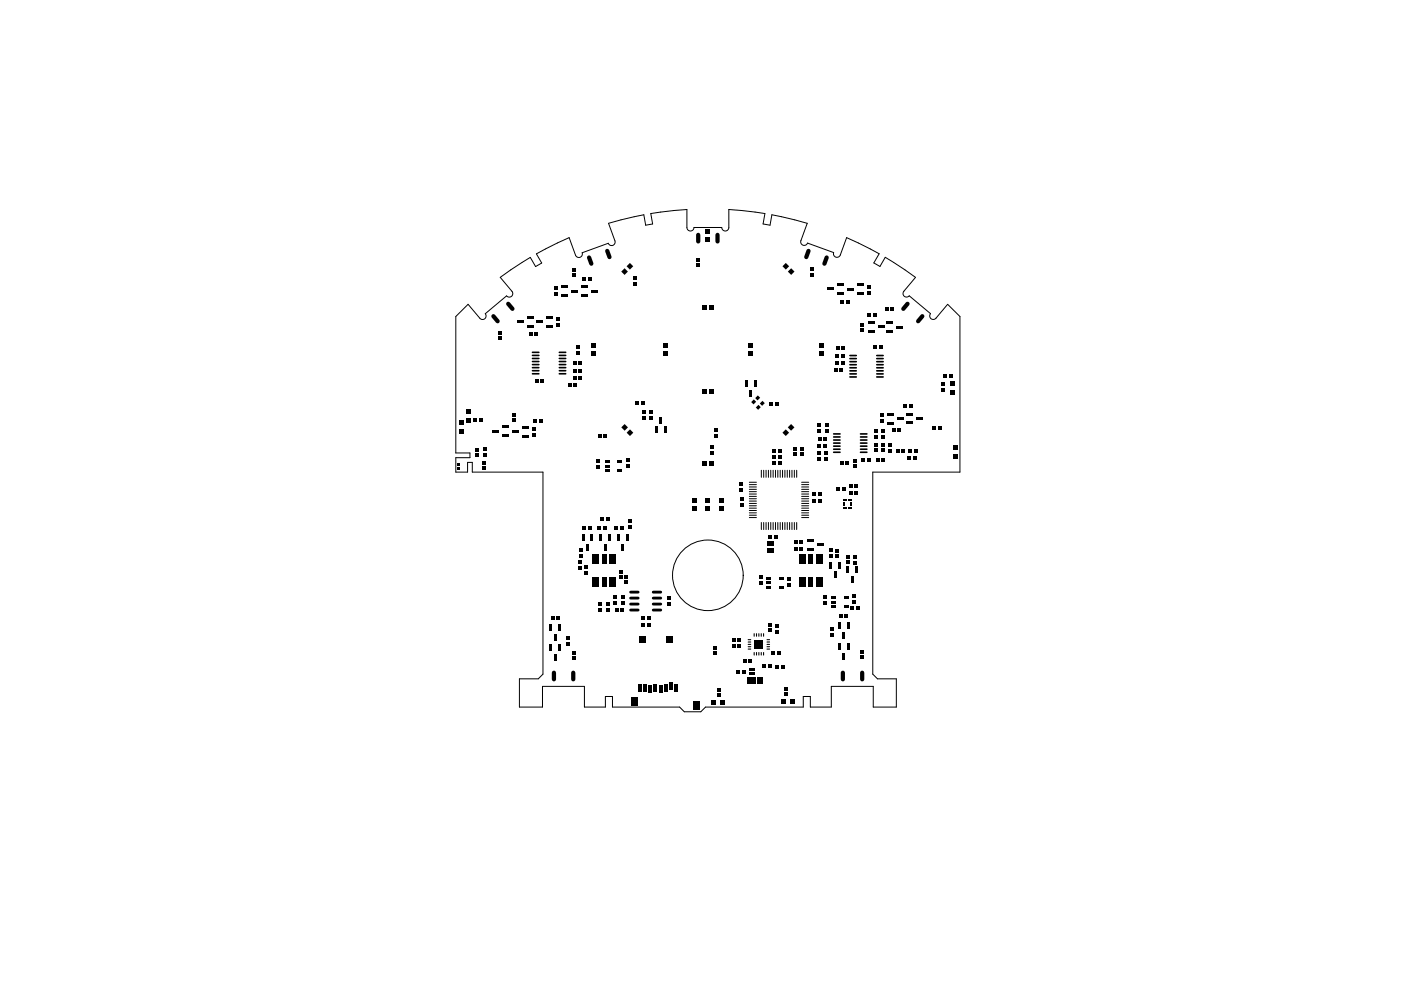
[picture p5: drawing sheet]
<svg xmlns="http://www.w3.org/2000/svg" width="297mm" height="210mm" viewBox="0 0 297 210" stroke-linecap="round" stroke-linejoin="round" font-family="sans-serif">
<g fill="#000">
<path d="M121.3 56.8h.7v.8h-.7z" fill-rule="evenodd"/>
<path d="M121.3 58h.7v.8h-.7z" fill-rule="evenodd"/>
<path d="M123.5 58.7h.8v.7h-.8z" fill-rule="evenodd"/>
<path d="M124.7 58.7h.8v.7h-.8z" fill-rule="evenodd"/>
<path d="M131.7 57.6l.7-.7 .7 .7-.7 .7z" fill-rule="evenodd"/>
<path d="M132.8 56.5l.8-.8 .7 .8-.7 .7z" fill-rule="evenodd"/>
<path d="M134.3 58.5h.7v.8h-.7z" fill-rule="evenodd"/>
<path d="M147.6 54.7h.7v.8h-.7z" fill-rule="evenodd"/>
<path d="M147.6 55.9h.7v.8h-.7z" fill-rule="evenodd"/>
<path d="M149.6 50.2h1v1h-1z" fill-rule="evenodd"/>
<path d="M149.6 48.7h1v.9h-1z" fill-rule="evenodd"/>
<path d="M165.9 56.5l.7-.8 .7 .8-.7 .7z" fill-rule="evenodd"/>
<path d="M167 57.6l.7-.7 .7 .7-.7 .7z" fill-rule="evenodd"/>
<path d="M171.9 56.7h.7v.8h-.7z" fill-rule="evenodd"/>
<path d="M171.9 57.9h.7v.8h-.7z" fill-rule="evenodd"/>
<path d="M177.5 60h1.3v.6h-1.3z" fill-rule="evenodd"/>
<path d="M105.7 71.3h.7v.8h-.7z" fill-rule="evenodd"/>
<path d="M105.7 70.1h.7v.8h-.7z" fill-rule="evenodd"/>
<path d="M109.7 67.9h1.3v.6h-1.3z" fill-rule="evenodd"/>
<path d="M112.1 70.4h.8v.7h-.8z" fill-rule="evenodd"/>
<path d="M111.8 68.9h1.3v.6h-1.3z" fill-rule="evenodd"/>
<path d="M111.8 67h1.3v.6h-1.3z" fill-rule="evenodd"/>
<path d="M113.3 70.4h.8v.7h-.8z" fill-rule="evenodd"/>
<path d="M113.8 67.9h1.3v.6h-1.3z" fill-rule="evenodd"/>
<path d="M115.9 68.9h1.3v.6h-1.3z" fill-rule="evenodd"/>
<path d="M115.9 67h1.3v.6h-1.3z" fill-rule="evenodd"/>
<path d="M118 67.3h.7v.8h-.7z" fill-rule="evenodd"/>
<path d="M118 68.5h.7v.8h-.7z" fill-rule="evenodd"/>
<path d="M117.5 60.7h.7v.8h-.7z" fill-rule="evenodd"/>
<path d="M117.5 61.9h.7v.8h-.7z" fill-rule="evenodd"/>
<path d="M119.1 62.4h1.3v.6h-1.3z" fill-rule="evenodd"/>
<path d="M119.1 60.5h1.3v.6h-1.3z" fill-rule="evenodd"/>
<path d="M121.2 61.5h1.3v.6h-1.3z" fill-rule="evenodd"/>
<path d="M121.4 78.2h.8v.7h-.8z" fill-rule="evenodd"/>
<path d="M121.4 76.6h.8v.7h-.8z" fill-rule="evenodd"/>
<path d="M122.2 73.1h.7v.8h-.7z" fill-rule="evenodd"/>
<path d="M122.2 74.3h.7v.8h-.7z" fill-rule="evenodd"/>
<path d="M122.6 78.2h.8v.7h-.8z" fill-rule="evenodd"/>
<path d="M122.6 76.6h.8v.7h-.8z" fill-rule="evenodd"/>
<path d="M123.2 62.4h1.3v.6h-1.3z" fill-rule="evenodd"/>
<path d="M123.2 60.5h1.3v.6h-1.3z" fill-rule="evenodd"/>
<path d="M125.3 61.5h1.3v.6h-1.3z" fill-rule="evenodd"/>
<path d="M125.4 72.8h1v1h-1z" fill-rule="evenodd"/>
<path d="M125.4 74.4h1v1h-1z" fill-rule="evenodd"/>
<path d="M134.3 59.7h.7v.8h-.7z" fill-rule="evenodd"/>
<path d="M140.6 72.8h1v1h-1z" fill-rule="evenodd"/>
<path d="M140.6 74.4h1v1h-1z" fill-rule="evenodd"/>
<path d="M148.8 64.6h1v1h-1z" fill-rule="evenodd"/>
<path d="M150.4 64.6h1v1h-1z" fill-rule="evenodd"/>
<path d="M158.6 72.8h1v1h-1z" fill-rule="evenodd"/>
<path d="M158.6 74.4h1v1h-1z" fill-rule="evenodd"/>
<path d="M173.8 72.8h1v1h-1z" fill-rule="evenodd"/>
<path d="M173.8 74.4h1v1h-1z" fill-rule="evenodd"/>
<path d="M175.4 60.9h1.3v.6h-1.3z" fill-rule="evenodd"/>
<path d="M176.8 78h.8v.7h-.8z" fill-rule="evenodd"/>
<path d="M177.2 75h.8v.7h-.8z" fill-rule="evenodd"/>
<path d="M177.2 76.5h.8v.7h-.8z" fill-rule="evenodd"/>
<path d="M177.2 73.5h.8v.7h-.8z" fill-rule="evenodd"/>
<path d="M178.2 63.6h.8v.7h-.8z" fill-rule="evenodd"/>
<path d="M178 78h.8v.7h-.8z" fill-rule="evenodd"/>
<path d="M177.5 61.9h1.3v.6h-1.3z" fill-rule="evenodd"/>
<path d="M178.4 75h.8v.7h-.8z" fill-rule="evenodd"/>
<path d="M178.4 76.5h.8v.7h-.8z" fill-rule="evenodd"/>
<path d="M178.4 73.5h.8v.7h-.8z" fill-rule="evenodd"/>
<path d="M179.4 63.6h.8v.7h-.8z" fill-rule="evenodd"/>
<path d="M179.7 61h1.2v.6h-1.2z" fill-rule="evenodd"/>
<path d="M181.7 60h1.3v.6h-1.3z" fill-rule="evenodd"/>
<path d="M181.7 61.9h1.3v.6h-1.3z" fill-rule="evenodd"/>
<path d="M182.5 69.6h.7v.8h-.7z" fill-rule="evenodd"/>
<path d="M182.5 68.4h.7v.8h-.7z" fill-rule="evenodd"/>
<path d="M183.9 66.5h.8v.7h-.8z" fill-rule="evenodd"/>
<path d="M184 60.5h.7v.8h-.7z" fill-rule="evenodd"/>
<path d="M184 61.7h.7v.8h-.7z" fill-rule="evenodd"/>
<path d="M184 70h1.3v.6h-1.3z" fill-rule="evenodd"/>
<path d="M184 68.1h1.3v.6h-1.3z" fill-rule="evenodd"/>
<path d="M185.1 66.5h.8v.7h-.8z" fill-rule="evenodd"/>
<path d="M185.2 73.2h.8v.7h-.8z" fill-rule="evenodd"/>
<path d="M186.1 69h1.3v.6h-1.3z" fill-rule="evenodd"/>
<path d="M186.4 73.2h.8v.7h-.8z" fill-rule="evenodd"/>
<path d="M187.9 70.1h1.3v.5h-1.3z" fill-rule="evenodd"/>
<path d="M187.9 68.2h1.3v.6h-1.3z" fill-rule="evenodd"/>
<path d="M187.6 65.2h.8v.7h-.8z" fill-rule="evenodd"/>
<path d="M188.8 65.2h.8v.7h-.8z" fill-rule="evenodd"/>
<path d="M190 69.1h1.3v.6h-1.3z" fill-rule="evenodd"/>
<path d="M199.9 79.3h.8v.7h-.8z" fill-rule="evenodd"/>
<path d="M201.1 79.3h.8v.7h-.8z" fill-rule="evenodd"/>
<path d="M97.3 91h1v1h-1z" fill-rule="evenodd"/>
<path d="M97.3 89.1h1v1h-1z" fill-rule="evenodd"/>
<path d="M97 99.1h.6v.6h-.6z" fill-rule="evenodd"/>
<path d="M97 98.1h.6v.6h-.6z" fill-rule="evenodd"/>
<path d="M98.9 86.7h1v1h-1z" fill-rule="evenodd"/>
<path d="M98.9 88.6h1v1h-1z" fill-rule="evenodd"/>
<path d="M100.4 88.8h.8v.7h-.8z" fill-rule="evenodd"/>
<path d="M100.9 94.9h.7v.8h-.7z" fill-rule="evenodd"/>
<path d="M100.9 96.1h.7v.8h-.7z" fill-rule="evenodd"/>
<path d="M102.3 97.7h.7v.8h-.7z" fill-rule="evenodd"/>
<path d="M102.3 98.9h.7v.8h-.7z" fill-rule="evenodd"/>
<path d="M101.6 88.8h.8v.7h-.8z" fill-rule="evenodd"/>
<path d="M102.4 94.9h.7v.8h-.7z" fill-rule="evenodd"/>
<path d="M102.4 96.1h.7v.8h-.7z" fill-rule="evenodd"/>
<path d="M104.4 91.2h1.3v.6h-1.3z" fill-rule="evenodd"/>
<path d="M106.5 92.1h1.3v.6h-1.3z" fill-rule="evenodd"/>
<path d="M106.5 90.2h1.3v.6h-1.3z" fill-rule="evenodd"/>
<path d="M108.6 87.5h.7v.8h-.7z" fill-rule="evenodd"/>
<path d="M108.6 88.7h.7v.8h-.7z" fill-rule="evenodd"/>
<path d="M108.6 91.2h1.3v.6h-1.3z" fill-rule="evenodd"/>
<path d="M110.7 92.2h1.3v.6h-1.3z" fill-rule="evenodd"/>
<path d="M110.7 90.3h1.3v.6h-1.3z" fill-rule="evenodd"/>
<path d="M112.8 91.8h.7v.7h-.7z" fill-rule="evenodd"/>
<path d="M112.8 90.6h.7v.8h-.7z" fill-rule="evenodd"/>
<path d="M113 88.9h.8v.7h-.8z" fill-rule="evenodd"/>
<path d="M113.4 80.4h.8v.7h-.8z" fill-rule="evenodd"/>
<path d="M114.2 88.9h.8v.7h-.8z" fill-rule="evenodd"/>
<path d="M114.6 80.4h.8v.7h-.8z" fill-rule="evenodd"/>
<path d="M120.4 81.2h.8v.7h-.8z" fill-rule="evenodd"/>
<path d="M121.4 79.7h.8v.7h-.8z" fill-rule="evenodd"/>
<path d="M121.6 81.2h.8v.7h-.8z" fill-rule="evenodd"/>
<path d="M122.6 79.7h.8v.7h-.8z" fill-rule="evenodd"/>
<path d="M126.5 97.4h.7v.8h-.7z" fill-rule="evenodd"/>
<path d="M126.5 98.6h.7v.8h-.7z" fill-rule="evenodd"/>
<path d="M126.7 92.2h.8v.7h-.8z" fill-rule="evenodd"/>
<path d="M127.9 92.2h.8v.7h-.8z" fill-rule="evenodd"/>
<path d="M128.2 97.6h1.1v.6h-1.1z" fill-rule="evenodd"/>
<path d="M128.2 98.5h1.1v.6h-1.1z" fill-rule="evenodd"/>
<path d="M130.9 97.6h1.1v.6h-1.1z" fill-rule="evenodd"/>
<path d="M132.8 97.1h.6v.8h-.6z" fill-rule="evenodd"/>
<path d="M132.8 98.3h.6v.8h-.6z" fill-rule="evenodd"/>
<path d="M131.7 90.6l.7-.7 .7 .7-.7 .7z" fill-rule="evenodd"/>
<path d="M132.9 91.7l.7-.7 .7 .7-.7 .7z" fill-rule="evenodd"/>
<path d="M134.7 85h.8v.7h-.8z" fill-rule="evenodd"/>
<path d="M136.2 87h.7v.8h-.7z" fill-rule="evenodd"/>
<path d="M136.2 88.2h.7v.8h-.7z" fill-rule="evenodd"/>
<path d="M135.9 85h.8v.7h-.8z" fill-rule="evenodd"/>
<path d="M137.7 87h.7v.8h-.7z" fill-rule="evenodd"/>
<path d="M137.7 88.2h.7v.8h-.7z" fill-rule="evenodd"/>
<path d="M138.8 90.5h.6v1.3h-.6z" fill-rule="evenodd"/>
<path d="M139.8 88.4h.6v1.3h-.6z" fill-rule="evenodd"/>
<path d="M140.7 90.5h.6v1.3h-.6z" fill-rule="evenodd"/>
<path d="M148.8 82.6h1v1h-1z" fill-rule="evenodd"/>
<path d="M148.8 97.7h1v1h-1z" fill-rule="evenodd"/>
<path d="M150.6 95.7h.7v.8h-.7z" fill-rule="evenodd"/>
<path d="M150.6 94.5h.7v.8h-.7z" fill-rule="evenodd"/>
<path d="M150.4 82.6h1v1h-1z" fill-rule="evenodd"/>
<path d="M150.4 97.7h1v1h-1z" fill-rule="evenodd"/>
<path d="M151.5 90.8h.7v.8h-.7z" fill-rule="evenodd"/>
<path d="M151.5 92h.7v.8h-.7z" fill-rule="evenodd"/>
<path d="M157.9 80.7h.6v1.3h-.6z" fill-rule="evenodd"/>
<path d="M158.9 82.8h.6v1.3h-.6z" fill-rule="evenodd"/>
<path d="M159.8 80.7h.6v1.3h-.6z" fill-rule="evenodd"/>
<path d="M159.3 85.3l.5-.6 .5 .5-.5 .5z" fill-rule="evenodd"/>
<path d="M160.1 84.4l.6-.6 .5 .5-.6 .6z" fill-rule="evenodd"/>
<path d="M160.2 86.4l.6-.6 .5 .5-.6 .6z" fill-rule="evenodd"/>
<path d="M161.1 85.6l.6-.6 .4 .5-.5 .5z" fill-rule="evenodd"/>
<path d="M163.1 85.3h.8v.7h-.8z" fill-rule="evenodd"/>
<path d="M163.7 97.8h.8v.7h-.8z" fill-rule="evenodd"/>
<path d="M163.7 95.2h.7v.8h-.7z" fill-rule="evenodd"/>
<path d="M163.7 96.4h.7v.8h-.7z" fill-rule="evenodd"/>
<path d="M164.3 85.3h.8v.7h-.8z" fill-rule="evenodd"/>
<path d="M164.9 97.8h.8v.7h-.8z" fill-rule="evenodd"/>
<path d="M165 95.2h.7v.8h-.7z" fill-rule="evenodd"/>
<path d="M165 96.4h.7v.8h-.7z" fill-rule="evenodd"/>
<path d="M165.9 91.7l.7-.7 .7 .7-.7 .7z" fill-rule="evenodd"/>
<path d="M167 90.6l.7-.7 .7 .7-.7 .7z" fill-rule="evenodd"/>
<path d="M168.1 95.9h.7v.8h-.7z" fill-rule="evenodd"/>
<path d="M168.1 94.7h.7v.8h-.7z" fill-rule="evenodd"/>
<path d="M169.6 95.9h.7v.8h-.7z" fill-rule="evenodd"/>
<path d="M169.6 94.7h.7v.8h-.7z" fill-rule="evenodd"/>
<path d="M173.3 94.2h.8v.7h-.8z" fill-rule="evenodd"/>
<path d="M173.3 91h.7v.8h-.7z" fill-rule="evenodd"/>
<path d="M173.3 89.8h.7v.8h-.7z" fill-rule="evenodd"/>
<path d="M173.4 92.7h.8v.7h-.8z" fill-rule="evenodd"/>
<path d="M173.3 96.9h.7v.8h-.7z" fill-rule="evenodd"/>
<path d="M173.3 95.7h.7v.8h-.7z" fill-rule="evenodd"/>
<path d="M174.5 94.2h.8v.7h-.8z" fill-rule="evenodd"/>
<path d="M174.6 92.7h.8v.7h-.8z" fill-rule="evenodd"/>
<path d="M174.9 91h.7v.8h-.7z" fill-rule="evenodd"/>
<path d="M174.9 89.8h.7v.8h-.7z" fill-rule="evenodd"/>
<path d="M174.8 96.9h.7v.8h-.7z" fill-rule="evenodd"/>
<path d="M174.8 95.7h.7v.8h-.7z" fill-rule="evenodd"/>
<path d="M178.1 97.9h.8v.7h-.8z" fill-rule="evenodd"/>
<path d="M179.3 97.9h.8v.7h-.8z" fill-rule="evenodd"/>
<path d="M180.9 97.2h.7v.8h-.7z" fill-rule="evenodd"/>
<path d="M180.9 98.4h.7v.8h-.7z" fill-rule="evenodd"/>
<path d="M182.5 97.1h.8v.7h-.8z" fill-rule="evenodd"/>
<path d="M183.7 97.1h.8v.7h-.8z" fill-rule="evenodd"/>
<path d="M185.4 95.1h.7v.8h-.7z" fill-rule="evenodd"/>
<path d="M185.4 93.9h.7v.8h-.7z" fill-rule="evenodd"/>
<path d="M185.4 91.1h.7v.8h-.7z" fill-rule="evenodd"/>
<path d="M185.4 92.2h.7v.8h-.7z" fill-rule="evenodd"/>
<path d="M185.7 97.1h.8v.7h-.8z" fill-rule="evenodd"/>
<path d="M186.9 95h.7v.8h-.7z" fill-rule="evenodd"/>
<path d="M186.9 93.8h.7v.8h-.7z" fill-rule="evenodd"/>
<path d="M186.7 88.9h.7v.8h-.7z" fill-rule="evenodd"/>
<path d="M186.7 87.7h.7v.8h-.7z" fill-rule="evenodd"/>
<path d="M186.9 91.1h.7v.8h-.7z" fill-rule="evenodd"/>
<path d="M186.9 92.2h.7v.8h-.7z" fill-rule="evenodd"/>
<path d="M186.9 97.1h.8v.7h-.8z" fill-rule="evenodd"/>
<path d="M188.2 89.4h1.3v.6h-1.3z" fill-rule="evenodd"/>
<path d="M188.2 87.5h1.3v.6h-1.3z" fill-rule="evenodd"/>
<path d="M188.4 95.1h.7v.8h-.7z" fill-rule="evenodd"/>
<path d="M188.4 93.9h.7v.8h-.7z" fill-rule="evenodd"/>
<path d="M189.1 90.9h.8v.7h-.8z" fill-rule="evenodd"/>
<path d="M189.9 95.2h.8v.7h-.8z" fill-rule="evenodd"/>
<path d="M190.3 90.9h.8v.7h-.8z" fill-rule="evenodd"/>
<path d="M190.3 88.5h1.3v.6h-1.3z" fill-rule="evenodd"/>
<path d="M191.1 95.2h.8v.7h-.8z" fill-rule="evenodd"/>
<path d="M191.5 85.7h.8v.7h-.8z" fill-rule="evenodd"/>
<path d="M192.3 89.4h1.3v.6h-1.3z" fill-rule="evenodd"/>
<path d="M192.3 87.5h1.3v.6h-1.3z" fill-rule="evenodd"/>
<path d="M192.7 85.7h.8v.7h-.8z" fill-rule="evenodd"/>
<path d="M192.4 96.7h.8v.7h-.8z" fill-rule="evenodd"/>
<path d="M192.6 95.2h.8v.7h-.8z" fill-rule="evenodd"/>
<path d="M194.4 88.4h1.3v.6h-1.3z" fill-rule="evenodd"/>
<path d="M193.6 96.7h.8v.7h-.8z" fill-rule="evenodd"/>
<path d="M193.8 95.2h.8v.7h-.8z" fill-rule="evenodd"/>
<path d="M197.6 90.4h.8v.7h-.8z" fill-rule="evenodd"/>
<path d="M198.8 90.4h.8v.7h-.8z" fill-rule="evenodd"/>
<path d="M199.7 81.1h.7v.8h-.7z" fill-rule="evenodd"/>
<path d="M199.7 82.3h.7v.8h-.7z" fill-rule="evenodd"/>
<path d="M201.5 80.8h1v1h-1z" fill-rule="evenodd"/>
<path d="M201.5 82.7h1v1h-1z" fill-rule="evenodd"/>
<path d="M202 96.3h1v1h-1z" fill-rule="evenodd"/>
<path d="M202 94.4h1v1h-1z" fill-rule="evenodd"/>
<path d="M123.3 113.4h.6v1.3h-.6z" fill-rule="evenodd"/>
<path d="M122.7 118.9h.7v.8h-.7z" fill-rule="evenodd"/>
<path d="M122.9 117.5h.7v.8h-.7z" fill-rule="evenodd"/>
<path d="M122.9 116.3h.7v.8h-.7z" fill-rule="evenodd"/>
<path d="M124.3 115.5h.6v1.3h-.6z" fill-rule="evenodd"/>
<path d="M123.5 111.6h.8v.7h-.8z" fill-rule="evenodd"/>
<path d="M125.2 113.4h.6v1.3h-.6z" fill-rule="evenodd"/>
<path d="M124.7 111.6h.8v.7h-.8z" fill-rule="evenodd"/>
<path d="M125.6 117.6h1.4v2h-1.4z" fill-rule="evenodd"/>
<path d="M126.6 111.6h.8v.7h-.8z" fill-rule="evenodd"/>
<path d="M127.1 113.3h.6v1.2h-.6z" fill-rule="evenodd"/>
<path d="M127.2 109.8h.8v.7h-.8z" fill-rule="evenodd"/>
<path d="M127.6 117.6h1v2h-1z" fill-rule="evenodd"/>
<path d="M127.8 111.6h.8v.7h-.8z" fill-rule="evenodd"/>
<path d="M128 115.3h.6v1.3h-.6z" fill-rule="evenodd"/>
<path d="M128.2 99.5h1.1v.6h-1.1z" fill-rule="evenodd"/>
<path d="M128.4 109.8h.8v.7h-.8z" fill-rule="evenodd"/>
<path d="M129 113.3h.6v1.2h-.6z" fill-rule="evenodd"/>
<path d="M129.2 117.6h1.4v2h-1.4z" fill-rule="evenodd"/>
<path d="M130.2 111.5h.8v.7h-.8z" fill-rule="evenodd"/>
<path d="M130.8 113.3h.6v1.3h-.6z" fill-rule="evenodd"/>
<path d="M130.9 99.5h1.1v.6h-1.1z" fill-rule="evenodd"/>
<path d="M131.4 111.5h.8v.7h-.8z" fill-rule="evenodd"/>
<path d="M131.7 115.4h.6v1.3h-.6z" fill-rule="evenodd"/>
<path d="M132.7 113.3h.5v1.3h-.5z" fill-rule="evenodd"/>
<path d="M133.2 111.3h.7v.8h-.7z" fill-rule="evenodd"/>
<path d="M133.2 110.1h.7v.8h-.7z" fill-rule="evenodd"/>
<path d="M146.8 107.3h1v1h-1z" fill-rule="evenodd"/>
<path d="M146.8 105.7h1v1h-1z" fill-rule="evenodd"/>
<path d="M149.6 107.3h1v1h-1z" fill-rule="evenodd"/>
<path d="M149.6 105.7h1v1h-1z" fill-rule="evenodd"/>
<path d="M152.4 107.3h1v1h-1z" fill-rule="evenodd"/>
<path d="M152.4 105.7h1v1h-1z" fill-rule="evenodd"/>
<path d="M156.8 103.4h.7v.8h-.7z" fill-rule="evenodd"/>
<path d="M156.8 102.2h.7v.8h-.7z" fill-rule="evenodd"/>
<path d="M157 105.5h.7v.8h-.7z" fill-rule="evenodd"/>
<path d="M157 106.7h.7v.8h-.7z" fill-rule="evenodd"/>
<path d="M162.8 113.4h.8v.7h-.8z" fill-rule="evenodd"/>
<path d="M162.6 116.3h1.4v.9h-1.4z" fill-rule="evenodd"/>
<path d="M162.6 114.7h1.4v1h-1.4z" fill-rule="evenodd"/>
<path d="M164 113.4h.8v.7h-.8z" fill-rule="evenodd"/>
<path d="M168.3 116h.8v.7h-.8z" fill-rule="evenodd"/>
<path d="M168.3 114.7h.8v.7h-.8z" fill-rule="evenodd"/>
<path d="M169.4 117.6h1.4v2h-1.4z" fill-rule="evenodd"/>
<path d="M169.5 116h.8v.7h-.8z" fill-rule="evenodd"/>
<path d="M169.5 114.7h.8v.7h-.8z" fill-rule="evenodd"/>
<path d="M171.2 116.1h1.3v.6h-1.3z" fill-rule="evenodd"/>
<path d="M171.2 114.2h1.3v.6h-1.3z" fill-rule="evenodd"/>
<path d="M171.4 117.6h1v2h-1z" fill-rule="evenodd"/>
<path d="M172.2 105.9h.8v.7h-.8z" fill-rule="evenodd"/>
<path d="M172.2 104.4h.8v.7h-.8z" fill-rule="evenodd"/>
<path d="M173 117.6h1.4v2h-1.4z" fill-rule="evenodd"/>
<path d="M173.3 115.2h1.3v.6h-1.3z" fill-rule="evenodd"/>
<path d="M173.4 105.9h.8v.7h-.8z" fill-rule="evenodd"/>
<path d="M173.4 104.4h.8v.7h-.8z" fill-rule="evenodd"/>
<path d="M175.8 117.5h.7v.8h-.7z" fill-rule="evenodd"/>
<path d="M175.8 116.3h.7v.8h-.7z" fill-rule="evenodd"/>
<path d="M175.9 119.2h.6v1.3h-.6z" fill-rule="evenodd"/>
<path d="M177.2 117.5h.7v.8h-.7z" fill-rule="evenodd"/>
<path d="M177.2 116.3h.7v.8h-.7z" fill-rule="evenodd"/>
<path d="M177.8 119.2h.6v1.3h-.6z" fill-rule="evenodd"/>
<path d="M177.3 103.2h.8v.7h-.8z" fill-rule="evenodd"/>
<path d="M178.8 106.5h.3v.2h-.3z" fill-rule="evenodd"/>
<path d="M178.8 107h.3v.2h-.3z" fill-rule="evenodd"/>
<path d="M178.8 107.5h.3v.2h-.3z" fill-rule="evenodd"/>
<path d="M178.8 105.9h.3v.3h-.3z" fill-rule="evenodd"/>
<path d="M178.5 103.2h.8v.7h-.8z" fill-rule="evenodd"/>
<path d="M179.5 117.7h.7v.8h-.7z" fill-rule="evenodd"/>
<path d="M179.5 118.9h.7v.8h-.7z" fill-rule="evenodd"/>
<path d="M179.3 107.5h.3v.2h-.3z" fill-rule="evenodd"/>
<path d="M179.3 105.9h.3v.3h-.3z" fill-rule="evenodd"/>
<path d="M180 104.1h.7v.7h-.7z" fill-rule="evenodd"/>
<path d="M180 102.8h.8v.7h-.8z" fill-rule="evenodd"/>
<path d="M179.8 107.5h.3v.2h-.3z" fill-rule="evenodd"/>
<path d="M179.8 105.9h.3v.3h-.3z" fill-rule="evenodd"/>
<path d="M180.3 106.5h.3v.2h-.3z" fill-rule="evenodd"/>
<path d="M180.3 107h.3v.2h-.3z" fill-rule="evenodd"/>
<path d="M180.3 107.5h.3v.2h-.3z" fill-rule="evenodd"/>
<path d="M180.3 105.9h.3v.3h-.3z" fill-rule="evenodd"/>
<path d="M181 117.7h.7v.8h-.7z" fill-rule="evenodd"/>
<path d="M181 118.9h.7v.8h-.7z" fill-rule="evenodd"/>
<path d="M181.1 104.1h.8v.7h-.8z" fill-rule="evenodd"/>
<path d="M181.2 102.8h.8v.7h-.8z" fill-rule="evenodd"/>
<path d="M116.5 136.6h.6v1.3h-.6z" fill-rule="evenodd"/>
<path d="M116.5 132.4h.6v1.3h-.6z" fill-rule="evenodd"/>
<path d="M116.8 130.6h.8v.7h-.8z" fill-rule="evenodd"/>
<path d="M117.5 138.7h.6v1.3h-.6z" fill-rule="evenodd"/>
<path d="M117.5 134.5h.6v1.3h-.6z" fill-rule="evenodd"/>
<path d="M118 130.6h.8v.7h-.8z" fill-rule="evenodd"/>
<path d="M118.4 136.6h.6v1.3h-.6z" fill-rule="evenodd"/>
<path d="M118.4 132.4h.6v1.3h-.6z" fill-rule="evenodd"/>
<path d="M120.1 136.2h.7v.8h-.7z" fill-rule="evenodd"/>
<path d="M120.1 135h.7v.8h-.7z" fill-rule="evenodd"/>
<path d="M121.3 138h.7v.8h-.7z" fill-rule="evenodd"/>
<path d="M121.3 139.2h.7v.8h-.7z" fill-rule="evenodd"/>
<path d="M122.7 120.1h.7v.8h-.7z" fill-rule="evenodd"/>
<path d="M123.9 119.8h.7v.8h-.7z" fill-rule="evenodd"/>
<path d="M123.9 121h.7v.8h-.7z" fill-rule="evenodd"/>
<path d="M125.6 122.4h1.4v2h-1.4z" fill-rule="evenodd"/>
<path d="M127.6 122.4h1v2h-1z" fill-rule="evenodd"/>
<path d="M127 127.7h.7v.8h-.7z" fill-rule="evenodd"/>
<path d="M127 128.9h.7v.8h-.7z" fill-rule="evenodd"/>
<path d="M128.6 127.8h.7v.8h-.7z" fill-rule="evenodd"/>
<path d="M128.6 129h.7v.8h-.7z" fill-rule="evenodd"/>
<path d="M129.2 122.4h1.4v2h-1.4z" fill-rule="evenodd"/>
<path d="M130.1 127.4h.7v.8h-.7z" fill-rule="evenodd"/>
<path d="M130.1 126.2h.7v.8h-.7z" fill-rule="evenodd"/>
<path d="M130.4 129h.8v.7h-.8z" fill-rule="evenodd"/>
<path d="M131.6 129h.8v.7h-.8z" fill-rule="evenodd"/>
<path d="M131.3 122h.7v.8h-.7z" fill-rule="evenodd"/>
<path d="M131.3 120.8h.7v.8h-.7z" fill-rule="evenodd"/>
<path d="M132.4 121.9h.7v.8h-.7z" fill-rule="evenodd"/>
<path d="M132.4 123.1h.7v.8h-.7z" fill-rule="evenodd"/>
<path d="M131.8 127.4h.7v.8h-.7z" fill-rule="evenodd"/>
<path d="M131.8 126.2h.7v.8h-.7z" fill-rule="evenodd"/>
<path d="M135.9 132.1h.8v.7h-.8z" fill-rule="evenodd"/>
<path d="M135.9 130.6h.8v.7h-.8z" fill-rule="evenodd"/>
<path d="M135.5 134.9h1.3v1.3h-1.3z" fill-rule="evenodd"/>
<path d="M137.1 132.1h.8v.7h-.8z" fill-rule="evenodd"/>
<path d="M137.1 130.6h.8v.7h-.8z" fill-rule="evenodd"/>
<path d="M141.4 127.7h.7v.8h-.7z" fill-rule="evenodd"/>
<path d="M141.4 126.5h.7v.8h-.7z" fill-rule="evenodd"/>
<path d="M141.2 134.8h1.3v1.4h-1.3z" fill-rule="evenodd"/>
<path d="M151.3 138.1h.7v.8h-.7z" fill-rule="evenodd"/>
<path d="M151.3 136.9h.7v.8h-.7z" fill-rule="evenodd"/>
<path d="M155.1 136.6h.8v.7h-.8z" fill-rule="evenodd"/>
<path d="M155.1 135.4h.8v.6h-.8z" fill-rule="evenodd"/>
<path d="M156.3 136.6h.8v.7h-.8z" fill-rule="evenodd"/>
<path d="M156.3 135.4h.8v.6h-.8z" fill-rule="evenodd"/>
<path d="M160.9 122h.7v.8h-.7z" fill-rule="evenodd"/>
<path d="M160.9 123.2h.7v.8h-.7z" fill-rule="evenodd"/>
<path d="M160 135.7h1.8v1.8h-1.8z" fill-rule="evenodd"/>
<path d="M162.4 124.2h1.1v.6h-1.1z" fill-rule="evenodd"/>
<path d="M162.4 123.3h1.1v.6h-1.1z" fill-rule="evenodd"/>
<path d="M162.4 122.3h1.1v.6h-1.1z" fill-rule="evenodd"/>
<path d="M162.9 132.1h.7v.8h-.7z" fill-rule="evenodd"/>
<path d="M162.9 133.3h.7v.8h-.7z" fill-rule="evenodd"/>
<path d="M163.5 138.1h.8v.7h-.8z" fill-rule="evenodd"/>
<path d="M164.4 133.5h.7v.8h-.7z" fill-rule="evenodd"/>
<path d="M164.4 132.3h.7v.8h-.7z" fill-rule="evenodd"/>
<path d="M164.7 138.1h.8v.7h-.8z" fill-rule="evenodd"/>
<path d="M165.1 124.2h1.1v.6h-1.1z" fill-rule="evenodd"/>
<path d="M165.1 122.3h1.1v.6h-1.1z" fill-rule="evenodd"/>
<path d="M167 123.6h.7v.8h-.7z" fill-rule="evenodd"/>
<path d="M167 122.4h.7v.8h-.7z" fill-rule="evenodd"/>
<path d="M169.4 122.4h1.4v2h-1.4z" fill-rule="evenodd"/>
<path d="M171.4 122.4h1v2h-1z" fill-rule="evenodd"/>
<path d="M173 122.4h1.4v2h-1.4z" fill-rule="evenodd"/>
<path d="M174.6 127.5h.7v.8h-.7z" fill-rule="evenodd"/>
<path d="M174.6 126.3h.7v.8h-.7z" fill-rule="evenodd"/>
<path d="M176.1 134.2h.7v.8h-.7z" fill-rule="evenodd"/>
<path d="M176.1 133h.7v.8h-.7z" fill-rule="evenodd"/>
<path d="M176.2 128.3h1v.6h-1z" fill-rule="evenodd"/>
<path d="M176.2 127.4h1v.6h-1z" fill-rule="evenodd"/>
<path d="M176.2 126.4h1v.6h-1z" fill-rule="evenodd"/>
<path d="M176.8 121.3h.6v1.3h-.6z" fill-rule="evenodd"/>
<path d="M177.7 136.3h.6v1.3h-.6z" fill-rule="evenodd"/>
<path d="M177.7 132.1h.6v1.3h-.6z" fill-rule="evenodd"/>
<path d="M177.8 130.3h.8v.7h-.8z" fill-rule="evenodd"/>
<path d="M178.6 138.4h.6v1.3h-.6z" fill-rule="evenodd"/>
<path d="M178.6 134.2h.6v1.3h-.6z" fill-rule="evenodd"/>
<path d="M178.9 128.3h1v.6h-1z" fill-rule="evenodd"/>
<path d="M178.9 126.4h1v.6h-1z" fill-rule="evenodd"/>
<path d="M179 130.3h.8v.7h-.8z" fill-rule="evenodd"/>
<path d="M179.4 120.2h.6v1.3h-.6z" fill-rule="evenodd"/>
<path d="M179.6 136.3h.6v1.3h-.6z" fill-rule="evenodd"/>
<path d="M179.6 132.1h.6v1.3h-.6z" fill-rule="evenodd"/>
<path d="M180.3 122.3h.6v1.3h-.6z" fill-rule="evenodd"/>
<path d="M180.7 126h.7v.8h-.7z" fill-rule="evenodd"/>
<path d="M180.7 127.2h.7v.8h-.7z" fill-rule="evenodd"/>
<path d="M180.3 128.6h.8v.7h-.8z" fill-rule="evenodd"/>
<path d="M181.3 120.2h.6v1.3h-.6z" fill-rule="evenodd"/>
<path d="M181.5 128.6h.8v.7h-.8z" fill-rule="evenodd"/>
<path d="M182.3 137.8h.7v.8h-.7z" fill-rule="evenodd"/>
<path d="M182.3 139h.7v.8h-.7z" fill-rule="evenodd"/>
<path d="M133.9 147.7h1.4v1.9h-1.4z" fill-rule="evenodd"/>
<path d="M135.3 145.1h.8v1.5h-.8z" fill-rule="evenodd"/>
<path d="M136.4 145.1h.8v1.5h-.8z" fill-rule="evenodd"/>
<path d="M137.5 145.3h.8v1.5h-.8z" fill-rule="evenodd"/>
<path d="M138.6 145.1h.8v1.5h-.8z" fill-rule="evenodd"/>
<path d="M139.7 145.3h.8v1.5h-.8z" fill-rule="evenodd"/>
<path d="M140.8 145.1h.8v1.5h-.8z" fill-rule="evenodd"/>
<path d="M141.9 144.7h.8v1.5h-.8z" fill-rule="evenodd"/>
<path d="M143 145.1h.8v1.5h-.8z" fill-rule="evenodd"/>
<path d="M147 148.7h1.4v1.9h-1.4z" fill-rule="evenodd"/>
<path d="M150.8 148.4h1v1h-1z" fill-rule="evenodd"/>
<path d="M152 145.8h.7v.8h-.7z" fill-rule="evenodd"/>
<path d="M152 147h.7v.8h-.7z" fill-rule="evenodd"/>
<path d="M152.7 148.4h1v1h-1z" fill-rule="evenodd"/>
<path d="M156.1 142.2h.8v.7h-.8z" fill-rule="evenodd"/>
<path d="M157.4 139.8h.8v.7h-.8z" fill-rule="evenodd"/>
<path d="M157.3 142.2h.8v.7h-.8z" fill-rule="evenodd"/>
<path d="M158.5 143.6h.5v1.3h-.5z" fill-rule="evenodd"/>
<path d="M158.6 139.8h.8v.7h-.8z" fill-rule="evenodd"/>
<path d="M158.8 141.8h.2v.4h-.2z" fill-rule="evenodd"/>
<path d="M158.8 142.5h.2v.5h-.2z" fill-rule="evenodd"/>
<path d="M159.2 143.6h.4v1.3h-.4z" fill-rule="evenodd"/>
<path d="M159.3 141.8h.2v.4h-.2z" fill-rule="evenodd"/>
<path d="M159.3 142.5h.2v.5h-.2z" fill-rule="evenodd"/>
<path d="M159.8 141.8h.2v.4h-.2z" fill-rule="evenodd"/>
<path d="M159.8 142.5h.2v.5h-.2z" fill-rule="evenodd"/>
<path d="M159.8 143.6h.5v1.3h-.5z" fill-rule="evenodd"/>
<path d="M160.5 143.6h.4v1.3h-.4z" fill-rule="evenodd"/>
<path d="M161.1 143.6h.5v1.3h-.5z" fill-rule="evenodd"/>
<path d="M161.7 141h.8v.7h-.8z" fill-rule="evenodd"/>
<path d="M162.9 141h.8v.7h-.8z" fill-rule="evenodd"/>
<path d="M164.3 141h.8v.7h-.8z" fill-rule="evenodd"/>
<path d="M165.5 141h.8v.7h-.8z" fill-rule="evenodd"/>
<path d="M165.7 148.3h1v1h-1z" fill-rule="evenodd"/>
<path d="M166.2 145.6h.7v.8h-.7z" fill-rule="evenodd"/>
<path d="M166.2 146.8h.7v.8h-.7z" fill-rule="evenodd"/>
<path d="M167.6 148.3h1v1h-1z" fill-rule="evenodd"/>
</g>
<g fill="none" stroke="#000" stroke-width=".23">
<path d="M158.6 137.6h.6M158.6 135.6h.6M158.6 136.1h.6M158.6 136.6h.6M158.6 137.1h.6M159.9 134.4v.5M159.9 138.3v.6M160.4 134.4v.5M160.4 138.3v.6M160.9 134.4v.5M160.9 138.3v.6M161.4 134.4v.5"/>
<path d="M161.4 138.3v.6M161.9 134.4v.5M161.9 138.3v.6M162.6 137.6h.6M162.6 135.6h.6M162.6 136.1h.6M162.6 136.6h.6M162.6 137.1h.6"/>
</g>
<g fill="none" stroke="#000" stroke-width=".35">
<path d="M112.9 79.2h1.3M112.9 77.3h1.3M112.9 77.9h1.3M112.9 75.4h1.3M112.9 76h1.3M112.9 76.7h1.3M112.9 78.6h1.3M112.9 74.7h1.3M118.6 79.2h1.3M118.6 77.3h1.3M118.6 77.9h1.3M118.6 75.4h1.3"/>
<path d="M118.6 76h1.3M118.6 76.7h1.3M118.6 78.6h1.3M118.6 74.7h1.3M180.2 78h1.3M180.2 75.4h1.3M180.2 76h1.3M180.2 79.3h1.3M180.2 79.9h1.3M180.2 77.3h1.3M180.2 78.6h1.3M180.2 76.7h1.3"/>
<path d="M185.9 78h1.3M185.9 75.4h1.3M185.9 76h1.3M185.9 79.3h1.3M185.9 79.9h1.3M185.9 77.3h1.3M185.9 78.6h1.3M185.9 76.7h1.3M176.8 95.9h1.3M176.8 95.2h1.3M176.8 93.9h1.3M176.8 93.3h1.3"/>
<path d="M176.8 92h1.3M176.8 94.6h1.3M176.8 92.6h1.3M182.4 95.9h1.4M182.4 95.2h1.4M182.4 93.9h1.4M182.4 93.3h1.4M182.4 92h1.4M182.4 94.6h1.4M182.4 92.6h1.4"/>
</g>
<g fill="none" stroke="#000" stroke-width=".21">
<path d="M120.7 50.4l1.3 3.7a.75 .75 0 0 0 1 .5 .75 .75 0 0 0 .4-1l5.6-2a.75 .75 0 0 0 .9 .4 .75 .75 0 0 0 .5-.9l-1.4-3.8 7.5-1.8 .4 2.2 1.5-.2-.4-2.2 7.6-.9v3.8a.75 .75 0 0 0 .8 .8 .75 .75 0 0 0 .7-.8h5.9a.75 .75 0 0 0 .8 .8 .75 .75 0 0 0 .7-.8v-3.8l7.7 .9-.4 2.2 1.5 .2 .4-2.2 7.4 1.8-1.3 3.7a.75 .75 0 0 0 .5 1 .75 .75 0 0 0 .9-.5l5.6 2.1a.75 .75 0 0 0 .4 .9 .75 .75 0 0 0 1-.4l1.3-3.7M120.7 50.4l-7 3.4 1.2 2-1.3 .7-1.2-1.9-6.3 4.2 2.4 3a.75 .75 0 0 1 0 1 .75 .75 0 0 1-1.1-.1l-4.5 3.8a.75 .75 0 0 1-.1 1.1 .75 .75 0 0 1-1.1-.1l-2.5-3-2.6 2.6v28.9h3v1h-3v3.1h2.5v-2.1h1v2.1h15v42.8l-1 1h-4v6h4.9v-4.4h8.9v4.4h4.5v-2.2h1.5v2.2h14.2l1 1h3.5l1-1h20.7v-2.2h1.5v2.2h4.5v-4.4h8.8v4.4h4.9v-6h-4l-1-1v-42.8h18.5v-33l-2.6-2.6M179.5 50.4l6.9 3.4-1.1 1.9 1.3 .8 1.1-1.9 6.4 4.2M194.1 58.8l-2.5 3a.75 .75 0 0 0 .1 1 .75 .75 0 0 0 1.1-.1l4.5 3.8a.75 .75 0 0 0 .1 1.1 .75 .75 0 0 0 1-.1l2.5-3M161.4 99.7v1.5M161.9 99.7v1.5M162.4 99.7v1.5M162.9 99.7v1.5M163.4 99.7v1.5M163.9 99.7v1.5M164.4 99.7v1.5M164.9 99.7v1.5"/>
<path d="M165.4 99.7v1.5M165.9 99.7v1.5M166.4 99.7v1.5M166.9 99.7v1.5M167.4 99.7v1.5M167.9 99.7v1.5M168.4 99.7v1.5M168.9 99.7v1.5M158.9 109.7h1.5M158.9 109.2h1.5M158.9 108.7h1.5M158.9 108.2h1.5"/>
<path d="M158.9 107.7h1.5M158.9 107.2h1.5M158.9 106.7h1.5M158.9 106.2h1.5M158.9 105.7h1.5M158.9 105.2h1.5M158.9 104.2h1.5M158.9 103.7h1.5M158.9 103.2h1.5M158.9 102.3h1.5M158.9 104.7h1.5M158.9 102.8h1.5"/>
<path d="M161.4 110.8v1.5M161.9 110.8v1.5M162.4 110.8v1.5M162.9 110.8v1.5M163.4 110.8v1.5M163.9 110.8v1.5M164.4 110.8v1.5M164.9 110.8v1.5M165.4 110.8v1.5M165.9 110.8v1.5M166.4 110.8v1.5M166.9 110.8v1.5"/>
<path d="M167.4 110.8v1.5M167.9 110.8v1.5M168.4 110.8v1.5M168.9 110.8v1.5M170 109.7h1.5M170 109.2h1.5M170 108.7h1.5M170 108.2h1.5M170 107.7h1.5M170 107.2h1.5M170 106.7h1.5M170 106.2h1.5"/>
<path d="M170 105.7h1.5M170 105.2h1.5M170 104.2h1.5M170 103.7h1.5M170 103.2h1.5M170 102.3h1.5M170 104.7h1.5M170 102.8h1.5"/>
<circle cx="150.1" cy="122" r="7.5"/>
</g>
<g fill="none" stroke="#000" stroke-width=".9">
<path d="M124.9 54.6l.5 1.3M128.7 53.2l.5 1.3M148 49.8v1.4M152.1 49.8v1.4M171.4 53.2l-.5 1.3M175.3 54.6l-.5 1.3M104.6 67l.9 1.1M107.7 64.4l.9 1.1M192.4 64.4l-.9 1.1M195.6 67l-.9 1.1M117.4 142.6v1.4M121.5 142.6v1.4"/>
<path d="M178.7 142.6v1.4M182.8 142.6v1.4"/>
</g>
<path d="M133.7 128.1h1.6M133.7 126.8h1.6M133.7 129.3h1.6M133.7 125.5h1.6M138.5 128.1h1.6M138.5 126.8h1.6M138.5 129.3h1.6M138.5 125.5h1.6" fill="none" stroke="#000" stroke-width=".6"/>
</svg>
